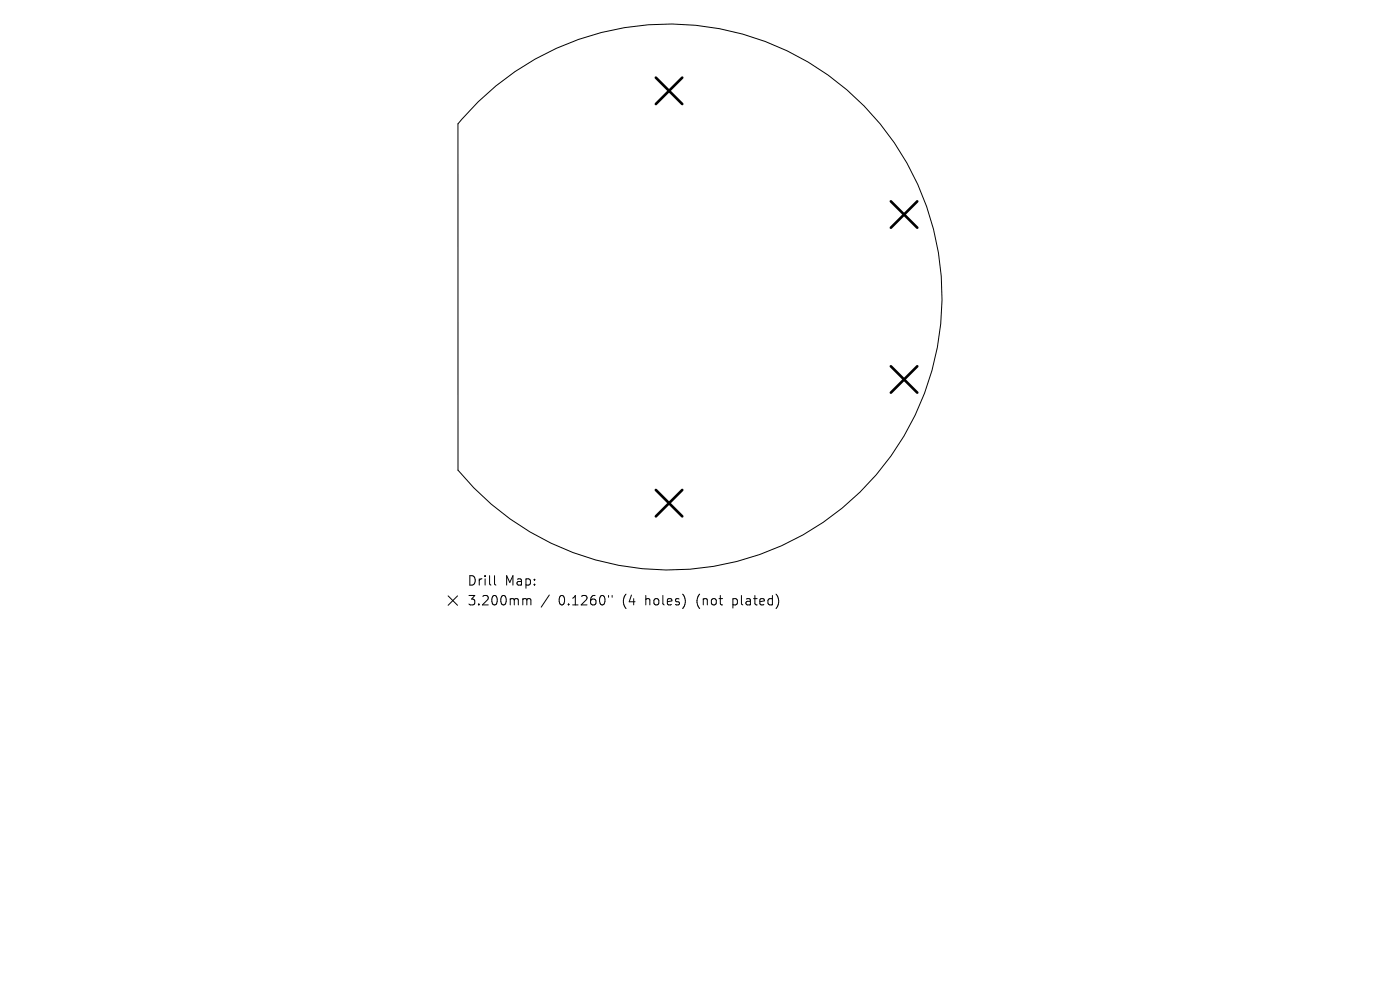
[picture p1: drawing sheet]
<svg xmlns="http://www.w3.org/2000/svg" width="297mm" height="210mm" viewBox="0 0 297 210" stroke-linecap="round" stroke-linejoin="round" font-family="sans-serif">
<defs><g id="words">
<g font-size="2.8">
<text x="99.1" y="124.5">Drill</text>
<text x="107.1" y="124.5">Map:</text>
<text x="99.1" y="128.7">3.200mm</text>
<text x="118.5" y="128.7">0.1260&quot;</text>
<text x="132.2" y="128.7">(4</text>
<text x="137.2" y="128.7">holes)</text>
<text x="148.3" y="128.7">(not</text>
<text x="156.1" y="128.7">plated)</text>
</g>
</g></defs>
<path d="M101.4 21.6a57.9 57.9 0 0 1 83.1 2.1 57.9 57.9 0 0 1-4.5 83 57.9 57.9 0 0 1-82.8-7v-73.4zM95.1 126.4l2 2M97.1 126.4l-2 2M104.9 122.1v1.7l.3 .3M111.2 127h.3l.3 .3M111.8 127.3l.3-.3 .4 .1 .1 1.2M111.8 127.3v1M116.5 126.2l-1.7 2.6M129.1 126.3v.4M129.9 126.3v.4" fill="none" stroke="#000" stroke-width=".21"/>
<path d="M139.1 16.5l5.6 5.6M144.7 16.5l-5.6 5.6M189 42.7l5.6 5.6M194.6 42.7l-5.6 5.6M189 77.7l5.6 5.6M194.6 77.7l-5.6 5.6M139.1 103.9l5.6 5.6M144.7 103.9l-5.6 5.6" fill="none" stroke="#000" stroke-width=".56"/>
<use href="#words"/>
</svg>
